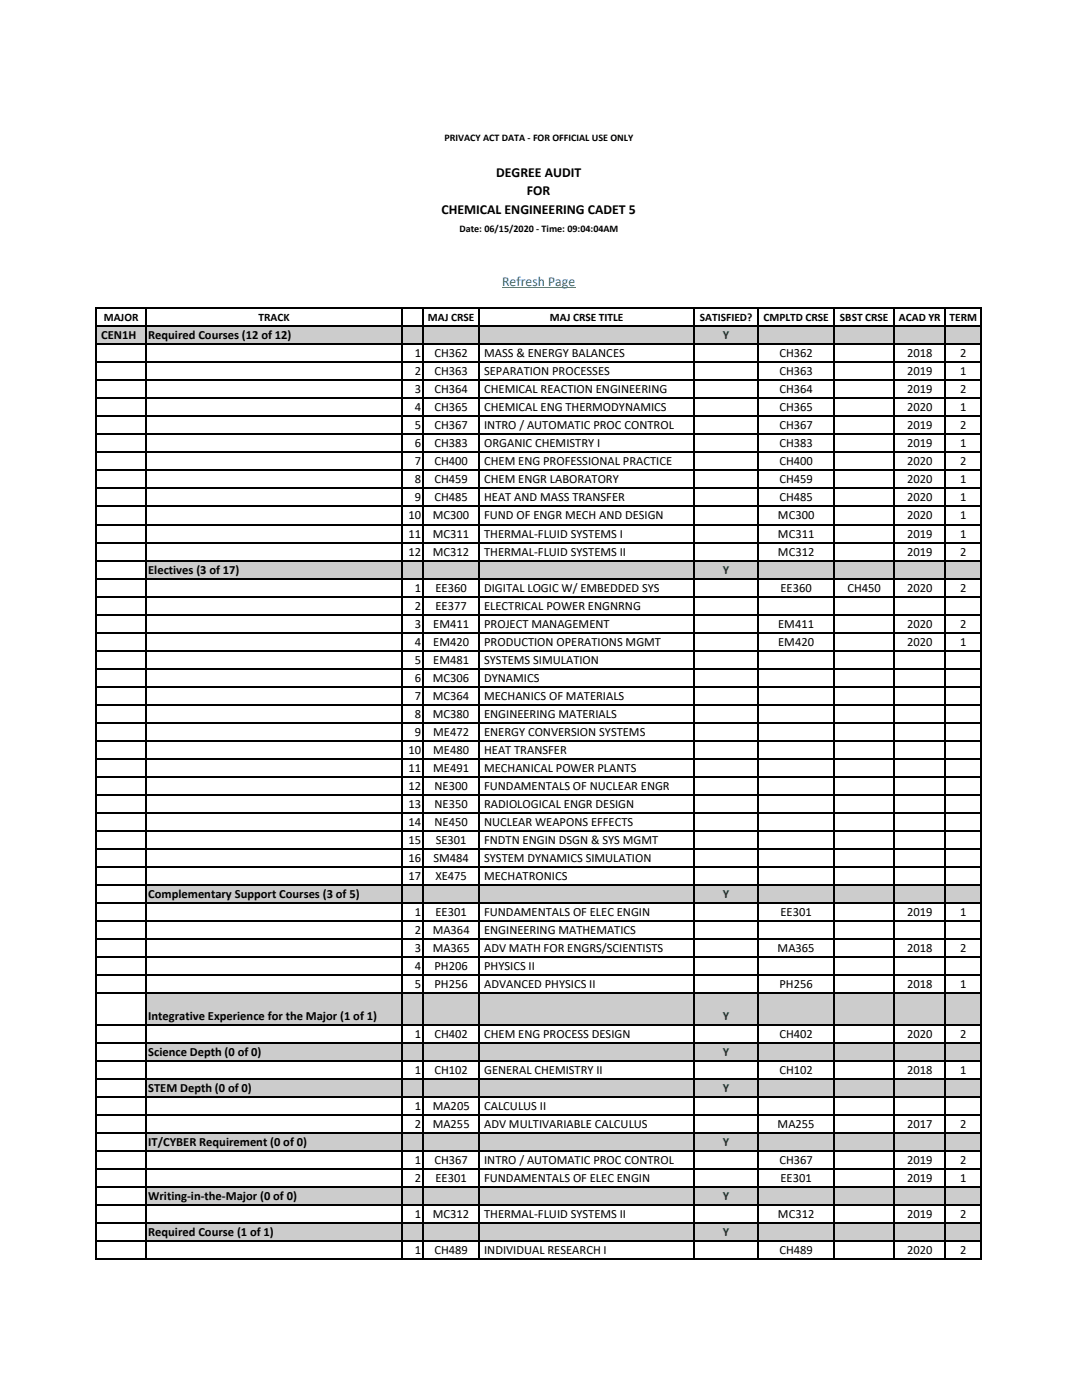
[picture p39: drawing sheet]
<svg xmlns="http://www.w3.org/2000/svg" width="216mm" height="279mm" viewBox="0 0 216 279" stroke-linecap="round" stroke-linejoin="round" font-family="sans-serif">
<defs><g id="words">
<g font-size="2.8">
<text x="99" y="35.4">DEGREE AUDIT</text>
<text x="105.2" y="39">FOR</text>
<text x="88.1" y="42.6">CHEMICAL ENGINEERING CADET 5</text>
</g>
<text font-size="2.8" fill="#0563c1" x="100.2" y="57">Refresh Page</text>
<g font-size="2.5">
<text x="20.2" y="67.7">CEN1H</text>
<text x="29.6" y="67.7">Required Courses (12 of 12)</text>
<text x="82.8" y="71.3">1</text>
<text x="86.7" y="71.3">CH362</text>
<text x="96.6" y="71.3">MASS &amp; ENERGY BALANCES</text>
<text x="155.5" y="71.3">CH362</text>
<text x="181" y="71.3">2018</text>
<text x="191.6" y="71.3">2</text>
<text x="82.8" y="74.9">2</text>
<text x="86.7" y="74.9">CH363</text>
<text x="96.6" y="74.9">SEPARATION PROCESSES</text>
<text x="155.5" y="74.9">CH363</text>
<text x="181" y="74.9">2019</text>
<text x="191.6" y="74.9">1</text>
<text x="82.8" y="78.5">3</text>
<text x="82.8" y="82.1">4</text>
<text x="86.7" y="78.5">CH364</text>
<text x="86.7" y="82.1">CH365</text>
<text x="96.6" y="78.5">CHEMICAL REACTION ENGINEERING</text>
<text x="96.6" y="82.1">CHEMICAL ENG THERMODYNAMICS</text>
<text x="155.5" y="78.5">CH364</text>
<text x="155.5" y="82.1">CH365</text>
<text x="181" y="78.5">2019</text>
<text x="181" y="82.1">2020</text>
<text x="191.6" y="78.5">2</text>
<text x="191.6" y="82.1">1</text>
<text x="82.8" y="85.7">5</text>
<text x="82.8" y="89.3">6</text>
<text x="86.7" y="85.7">CH367</text>
<text x="86.7" y="89.3">CH383</text>
<text x="96.6" y="85.7">INTRO / AUTOMATIC PROC CONTROL</text>
<text x="96.6" y="89.3">ORGANIC CHEMISTRY I</text>
<text x="155.5" y="85.7">CH367</text>
<text x="155.5" y="89.3">CH383</text>
<text x="181" y="85.7">2019</text>
<text x="181" y="89.3">2019</text>
<text x="191.6" y="85.7">2</text>
<text x="191.6" y="89.3">1</text>
<text x="82.8" y="92.9">7</text>
<text x="86.7" y="92.9">CH400</text>
<text x="96.6" y="92.9">CHEM ENG PROFESSIONAL PRACTICE</text>
<text x="155.5" y="92.9">CH400</text>
<text x="181" y="92.9">2020</text>
<text x="191.6" y="92.9">2</text>
<text x="82.8" y="96.5">8</text>
<text x="82.8" y="100.1">9</text>
<text x="86.7" y="96.5">CH459</text>
<text x="86.7" y="100.1">CH485</text>
<text x="96.6" y="96.5">CHEM ENGR LABORATORY</text>
<text x="96.6" y="100.1">HEAT AND MASS TRANSFER</text>
<text x="155.5" y="100.1">CH485</text>
<text x="155.5" y="96.5">CH459</text>
<text x="181" y="100.1">2020</text>
<text x="181" y="96.5">2020</text>
<text x="191.6" y="100.1">1</text>
<text x="191.6" y="96.5">1</text>
<text x="81.5" y="103.7">10</text>
<text x="81.5" y="107.3">11</text>
<text x="86.4" y="103.7">MC300</text>
<text x="86.4" y="107.3">MC311</text>
<text x="96.6" y="103.7">FUND OF ENGR MECH AND DESIGN</text>
<text x="96.6" y="107.3">THERMAL‐FLUID SYSTEMS I</text>
<text x="155.2" y="103.7">MC300</text>
<text x="155.2" y="107.3">MC311</text>
<text x="181" y="103.7">2020</text>
<text x="181" y="107.3">2019</text>
<text x="191.6" y="103.7">1</text>
<text x="191.6" y="107.3">1</text>
<text x="81.5" y="110.9">12</text>
<text x="86.4" y="110.9">MC312</text>
<text x="96.6" y="110.9">THERMAL‐FLUID SYSTEMS II</text>
<text x="155.2" y="110.9">MC312</text>
<text x="181" y="110.9">2019</text>
<text x="191.6" y="110.9">2</text>
<text x="29.6" y="114.5">Electives (3 of 17)</text>
<text x="82.8" y="118.1">1</text>
<text x="86.9" y="118.1">EE360</text>
<text x="96.6" y="118.1">DIGITAL LOGIC W/ EMBEDDED SYS</text>
<text x="155.7" y="118.1">EE360</text>
<text x="169.1" y="118.1">CH450</text>
<text x="181" y="118.1">2020</text>
<text x="191.6" y="118.1">2</text>
<text x="82.8" y="121.7">2</text>
<text x="82.8" y="125.3">3</text>
<text x="86.4" y="125.3">EM411</text>
<text x="86.9" y="121.7">EE377</text>
<text x="96.6" y="121.7">ELECTRICAL POWER ENGNRNG</text>
<text x="96.6" y="125.3">PROJECT MANAGEMENT</text>
<text x="155.3" y="125.3">EM411</text>
<text x="181" y="125.3">2020</text>
<text x="191.6" y="125.3">2</text>
<text x="82.8" y="128.9">4</text>
<text x="86.4" y="128.9">EM420</text>
<text x="96.6" y="128.9">PRODUCTION OPERATIONS MGMT</text>
<text x="155.3" y="128.9">EM420</text>
<text x="181" y="128.9">2020</text>
<text x="191.6" y="128.9">1</text>
<text x="82.8" y="132.5">5</text>
<text x="82.8" y="136.1">6</text>
<text x="86.4" y="136.1">MC306</text>
<text x="86.4" y="132.5">EM481</text>
<text x="96.6" y="132.5">SYSTEMS SIMULATION</text>
<text x="96.6" y="136.1">DYNAMICS</text>
<text x="82.8" y="143.3">8</text>
<text x="82.8" y="139.7">7</text>
<text x="86.4" y="143.3">MC380</text>
<text x="86.4" y="139.7">MC364</text>
<text x="96.6" y="143.3">ENGINEERING MATERIALS</text>
<text x="96.6" y="139.7">MECHANICS OF MATERIALS</text>
<text x="82.8" y="146.9">9</text>
<text x="86.4" y="146.9">ME472</text>
<text x="96.6" y="146.9">ENERGY CONVERSION SYSTEMS</text>
<text x="81.5" y="150.5">10</text>
<text x="81.5" y="154.1">11</text>
<text x="86.4" y="150.5">ME480</text>
<text x="86.4" y="154.1">ME491</text>
<text x="96.6" y="150.5">HEAT TRANSFER</text>
<text x="96.6" y="154.1">MECHANICAL POWER PLANTS</text>
<text x="81.5" y="157.6">12</text>
<text x="81.5" y="161.2">13</text>
<text x="86.7" y="157.6">NE300</text>
<text x="86.7" y="161.2">NE350</text>
<text x="96.6" y="157.6">FUNDAMENTALS OF NUCLEAR ENGR</text>
<text x="96.6" y="161.2">RADIOLOGICAL ENGR DESIGN</text>
<text x="81.5" y="164.8">14</text>
<text x="86.7" y="164.8">NE450</text>
<text x="96.6" y="164.8">NUCLEAR WEAPONS EFFECTS</text>
<text x="81.5" y="168.4">15</text>
<text x="81.5" y="172">16</text>
<text x="86.5" y="172">SM484</text>
<text x="86.9" y="168.4">SE301</text>
<text x="96.6" y="168.4">FNDTN ENGIN DSGN &amp; SYS MGMT</text>
<text x="96.6" y="172">SYSTEM DYNAMICS SIMULATION</text>
<text x="29.6" y="179.2">Complementary Support Courses (3 of 5)</text>
<text x="81.5" y="175.6">17</text>
<text x="86.9" y="175.6">XE475</text>
<text x="96.6" y="175.6">MECHATRONICS</text>
<text x="82.8" y="182.8">1</text>
<text x="86.9" y="182.8">EE301</text>
<text x="96.6" y="182.8">FUNDAMENTALS OF ELEC ENGIN</text>
<text x="155.7" y="182.8">EE301</text>
<text x="181" y="182.8">2019</text>
<text x="191.6" y="182.8">1</text>
<text x="82.8" y="186.4">2</text>
<text x="82.8" y="190">3</text>
<text x="86.3" y="186.4">MA364</text>
<text x="86.3" y="190">MA365</text>
<text x="96.6" y="186.4">ENGINEERING MATHEMATICS</text>
<text x="96.6" y="190">ADV MATH FOR ENGRS/SCIENTISTS</text>
<text x="155.2" y="190">MA365</text>
<text x="181" y="190">2018</text>
<text x="191.6" y="190">2</text>
<text x="82.8" y="193.6">4</text>
<text x="82.8" y="197.2">5</text>
<text x="86.7" y="193.6">PH206</text>
<text x="86.7" y="197.2">PH256</text>
<text x="96.6" y="193.6">PHYSICS II</text>
<text x="96.6" y="197.2">ADVANCED PHYSICS II</text>
<text x="155.5" y="197.2">PH256</text>
<text x="181" y="197.2">2018</text>
<text x="191.6" y="197.2">1</text>
<text x="29.6" y="203.5">Integrative Experience for the Major (1 of 1)</text>
<text x="82.8" y="207.1">1</text>
<text x="86.7" y="207.1">CH402</text>
<text x="96.6" y="207.1">CHEM ENG PROCESS DESIGN</text>
<text x="155.5" y="207.1">CH402</text>
<text x="181" y="207.1">2020</text>
<text x="191.6" y="207.1">2</text>
<text x="29.6" y="210.7">Science Depth (0 of 0)</text>
<text x="82.8" y="214.3">1</text>
<text x="86.7" y="214.3">CH102</text>
<text x="96.6" y="214.3">GENERAL CHEMISTRY II</text>
<text x="155.5" y="214.3">CH102</text>
<text x="181" y="214.3">2018</text>
<text x="191.6" y="214.3">1</text>
<text x="29.6" y="217.9">STEM Depth (0 of 0)</text>
<text x="82.8" y="221.5">1</text>
<text x="86.3" y="221.5">MA205</text>
<text x="96.6" y="221.5">CALCULUS II</text>
<text x="82.8" y="225.1">2</text>
<text x="86.3" y="225.1">MA255</text>
<text x="96.6" y="225.1">ADV MULTIVARIABLE CALCULUS</text>
<text x="155.2" y="225.1">MA255</text>
<text x="181" y="225.1">2017</text>
<text x="191.6" y="225.1">2</text>
<text x="29.6" y="228.7">IT/CYBER Requirement (0 of 0)</text>
<text x="82.8" y="232.3">1</text>
<text x="86.7" y="232.3">CH367</text>
<text x="96.6" y="232.3">INTRO / AUTOMATIC PROC CONTROL</text>
<text x="155.5" y="232.3">CH367</text>
<text x="181" y="232.3">2019</text>
<text x="191.6" y="232.3">2</text>
<text x="29.6" y="239.5">Writing‐in‐the‐Major (0 of 0)</text>
<text x="82.8" y="235.9">2</text>
<text x="86.9" y="235.9">EE301</text>
<text x="96.6" y="235.9">FUNDAMENTALS OF ELEC ENGIN</text>
<text x="155.7" y="235.9">EE301</text>
<text x="181" y="235.9">2019</text>
<text x="191.6" y="235.9">1</text>
<text x="82.8" y="243.1">1</text>
<text x="86.4" y="243.1">MC312</text>
<text x="96.6" y="243.1">THERMAL‐FLUID SYSTEMS II</text>
<text x="155.2" y="243.1">MC312</text>
<text x="181" y="243.1">2019</text>
<text x="191.6" y="243.1">2</text>
<text x="29.6" y="246.7">Required Course (1 of 1)</text>
<text x="82.8" y="250.3">1</text>
<text x="86.7" y="250.3">CH489</text>
<text x="96.6" y="250.3">INDIVIDUAL RESEARCH I</text>
<text x="155.5" y="250.3">CH489</text>
<text x="181" y="250.3">2020</text>
<text x="191.6" y="250.3">2</text>
</g>
<g font-size="2.5" fill="#008000">
<text x="144.3" y="67.7">Y</text>
<text x="144.3" y="114.5">Y</text>
<text x="144.3" y="179.2">Y</text>
<text x="144.3" y="203.5">Y</text>
<text x="144.3" y="210.7">Y</text>
<text x="144.3" y="217.9">Y</text>
<text x="144.3" y="228.7">Y</text>
<text x="144.3" y="239.5">Y</text>
<text x="144.3" y="246.7">Y</text>
</g>
<g font-size="2.3">
<text x="20.7" y="64">MAJOR</text>
<text x="51.6" y="64">TRACK</text>
<text x="85.4" y="64">MAJ CRSE</text>
<text x="109.7" y="64">MAJ CRSE TITLE</text>
<text x="139.7" y="64">SATISFIED?</text>
<text x="152.3" y="64">CMPLTD CRSE</text>
<text x="167.6" y="64">SBST CRSE</text>
<text x="179.4" y="64">ACAD YR</text>
<text x="189.5" y="64">TERM</text>
</g>
<g font-size="2">
<text x="88.7" y="28.2">PRIVACY ACT DATA ‐ FOR OFFICIAL USE ONLY</text>
<text x="91.7" y="46.2">Date: 06/15/2020 ‐ Time: 09:04:04AM</text>
</g>
</g></defs>
<g fill="#ccc">
<path d="M19.3 65.1h176.5v3.6h-176.5z"/>
<path d="M29.1 111.9h166.7v3.6h-166.7z"/>
<path d="M29.1 176.6h166.7v3.7h-166.7z"/>
<path d="M29.1 198.2h166.7v6.3h-166.7z"/>
<path d="M29.1 208.1h166.7v3.6h-166.7z"/>
<path d="M29.1 215.3h166.7v3.6h-166.7z"/>
<path d="M29.1 226.1h166.7v3.6h-166.7z"/>
<path d="M29.1 236.9h166.7v3.6h-166.7z"/>
<path d="M29.1 244.1h166.7v3.6h-166.7z"/>
</g>
<path d="M100.2 57.4h14.6" fill="none" stroke="#0563c1" stroke-width=".2"/>
<g fill="none" stroke="#000" stroke-width=".23">
<path d="M19.2 61.4v190M19.3 61.5h176.6M19.3 65.1h176.6M19.3 68.7h176.6M19.3 72.3h176.6M19.3 75.9h176.6M19.3 79.5h176.6M29.1 61.6v189.8M80.2 61.6v189.8M84.4 61.6v189.8M95.6 61.6v189.8M138.5 61.6v189.8"/>
<path d="M151.3 61.6v189.8M166.4 61.6v189.8M178.4 61.6v189.8M188.6 61.6v189.8M195.8 61.6v189.8M19.3 83.1h176.6M19.3 86.7h176.6M19.3 90.3h176.6M19.3 93.9h176.6M19.3 97.5h176.6M19.3 101.1h176.6M19.3 104.7h176.6"/>
<path d="M19.3 108.3h176.6M19.3 111.9h176.6M19.3 115.5h176.6M19.3 119.1h176.6M19.3 122.7h176.6M19.3 126.3h176.6M19.3 129.9h176.6M19.3 133.5h176.6M19.3 137.1h176.6M19.3 140.7h176.6M19.3 144.3h176.6M19.3 147.9h176.6"/>
<path d="M19.3 151.5h176.6M19.3 155.1h176.6M19.3 158.7h176.6M19.3 162.3h176.6M19.3 165.9h176.6M19.3 169.4h176.6M19.3 173h176.6M19.3 176.6h176.6M19.3 180.2h176.6M19.3 183.8h176.6M19.3 187.4h176.6M19.3 191h176.6"/>
<path d="M19.3 194.6h176.6M19.3 198.2h176.6M19.3 204.5h176.6M19.3 208.1h176.6M19.3 211.7h176.6M19.3 215.3h176.6M19.3 218.9h176.6M19.3 222.5h176.6M19.3 226.1h176.6M19.3 229.7h176.6M19.3 233.3h176.6M19.3 236.9h176.6"/>
<path d="M19.3 240.5h176.6M19.3 244.1h176.6M19.3 247.7h176.6M19.3 251.3h176.6"/>
</g>
<use href="#words"/>
</svg>
